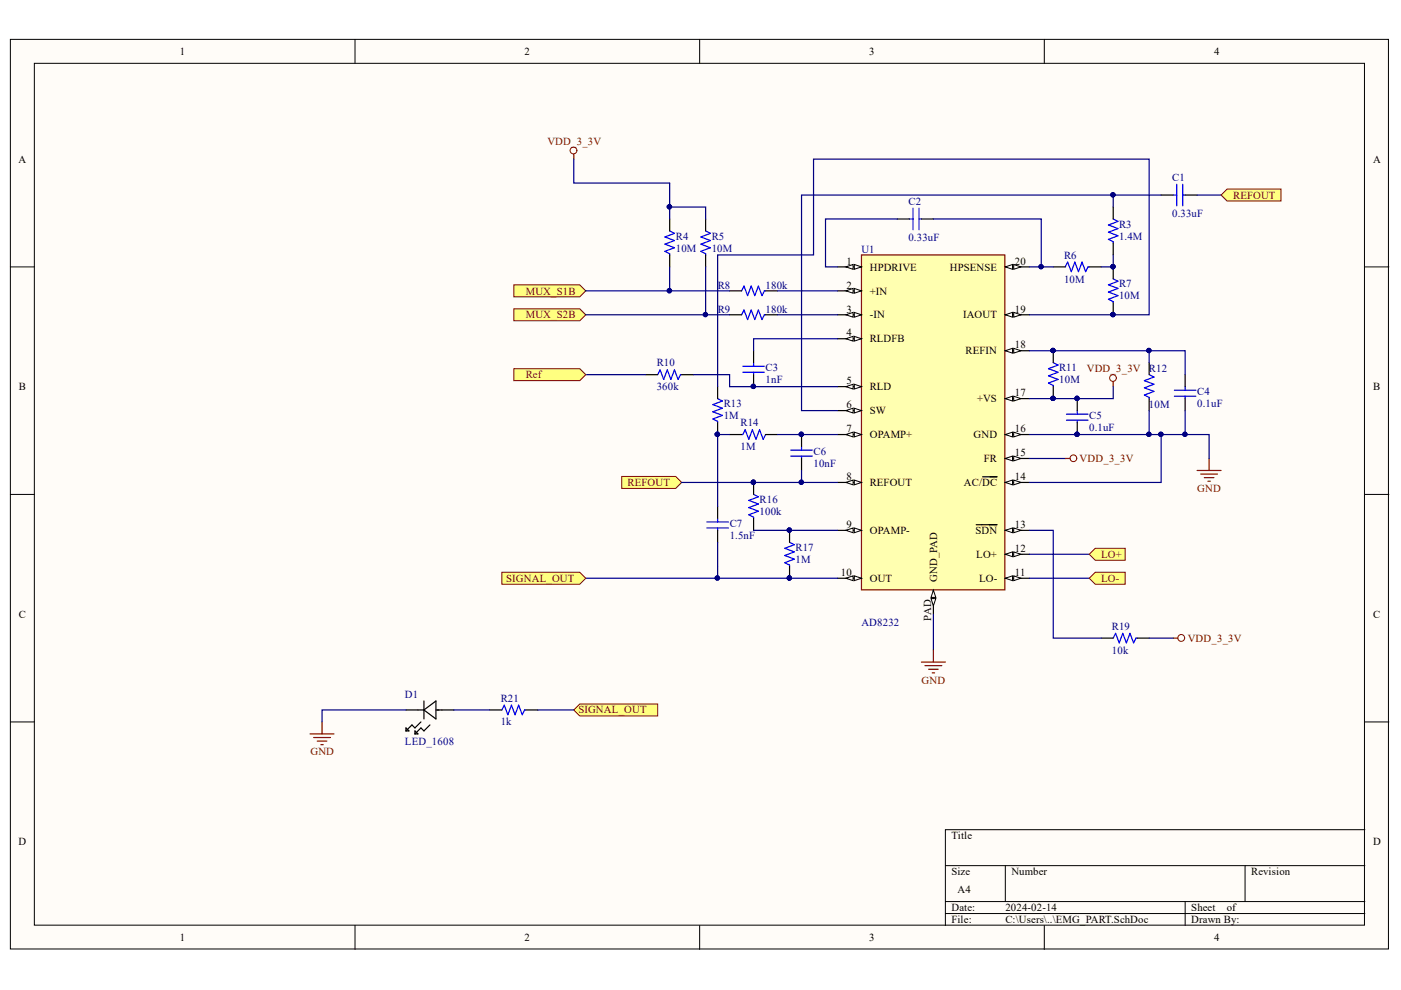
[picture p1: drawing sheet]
<svg xmlns="http://www.w3.org/2000/svg" width="297mm" height="210mm" viewBox="0 0 297 210" stroke-linecap="round" stroke-linejoin="round" font-family="sans-serif">
<defs><g id="words">
<g font-size="2.3">
<text x="38.1" y="11.7">1</text>
<text x="111.2" y="11.7">2</text>
<text x="184.3" y="11.7">3</text>
<text x="257.4" y="11.7">4</text>
<text x="3.9" y="34.5">A</text>
<text x="291.1" y="34.5">A</text>
<text x="179.5" y="56.1">1</text>
<text x="184.4" y="57.4">HPDRIVE</text>
<text x="201.4" y="57.4">HPSENSE</text>
<text x="215.2" y="56.1">20</text>
<text x="179.5" y="61.2">2</text>
<text x="184.4" y="62.5">+IN</text>
<text x="179.5" y="66.3">3</text>
<text x="179.5" y="71.3">4</text>
<text x="184.4" y="67.5">-IN</text>
<text x="204.2" y="67.5">IAOUT</text>
<text x="215.2" y="66.3">19</text>
<text x="184.4" y="72.6">RLDFB</text>
<text x="204.7" y="75.1">REFIN</text>
<text x="215.2" y="73.9">18</text>
<text x="4" y="82.7">B</text>
<text x="179.5" y="81.5">5</text>
<text x="184.4" y="82.7">RLD</text>
<text x="291.1" y="82.7">B</text>
<text x="179.5" y="86.5">6</text>
<text x="184.4" y="87.8">SW</text>
<text x="207.2" y="85.3">+VS</text>
<text x="215.2" y="84">17</text>
<text x="179.5" y="91.6">7</text>
<text x="184.4" y="92.9">OPAMP+</text>
<text x="206.4" y="92.9">GND</text>
<text x="215.2" y="91.6">16</text>
<text x="179.5" y="101.8">8</text>
<text x="208.6" y="98">FR</text>
<text x="215.2" y="96.7">15</text>
<text x="215.2" y="101.8">14</text>
<text x="184.4" y="103">REFOUT</text>
<text x="204.4" y="103">AC/DC</text>
<text x="179.5" y="112">9</text>
<text x="184.4" y="113.2">OPAMP-</text>
<text x="206.8" y="113.2">SDN</text>
<text x="215.2" y="112">13</text>
<text x="207" y="118.3">LO+</text>
<text x="215.2" y="117.1">12</text>
<text x="178.3" y="122.1">10</text>
<text x="184.4" y="123.4">OUT</text>
<text x="198.7" y="123.4" transform="rotate(-90 198.7 123.4)">GND_PAD</text>
<text x="207.6" y="123.4">LO-</text>
<text x="215.2" y="122.1">11</text>
<text x="4" y="131">C</text>
<text x="197.4" y="131.6" transform="rotate(-90 197.4 131.6)">PAD</text>
<text x="291.1" y="131">C</text>
<text x="3.9" y="179.3">D</text>
<text x="201.7" y="178">Title</text>
<text x="291.1" y="179.3">D</text>
<text x="201.7" y="185.6">Size</text>
<text x="214.4" y="185.6">Number</text>
<text x="265.3" y="185.6">Revision</text>
<text x="203" y="189.4">A4</text>
<text x="201.7" y="193.2">Date:</text>
<text x="201.7" y="195.7">File:</text>
<text x="213.2" y="193.2">2024-02-14</text>
<text x="213.2" y="195.7">C:\Users\..\EMG_PART.SchDoc</text>
<text x="252.6" y="193.2">Sheet</text>
<text x="252.6" y="195.7">Drawn By:</text>
<text x="260.1" y="193.2">of</text>
<text x="38.1" y="199.5">1</text>
<text x="111.2" y="199.5">2</text>
<text x="184.3" y="199.5">3</text>
<text x="257.4" y="199.5">4</text>
</g>
<g font-size="2.3" fill="#800000">
<text x="116.1" y="30.7">VDD_3_3V</text>
<text x="261.5" y="42.1">REFOUT</text>
<text x="111.5" y="62.5">MUX_S1B</text>
<text x="111.5" y="67.5">MUX_S2B</text>
<text x="111.5" y="80.2">Ref</text>
<text x="230.4" y="78.9">VDD_3_3V</text>
<text x="228.9" y="98">VDD_3_3V</text>
<text x="133.1" y="103">REFOUT</text>
<text x="253.8" y="104.4">GND</text>
<text x="233.5" y="118.3">LO+</text>
<text x="107.3" y="123.4">SIGNAL_OUT</text>
<text x="233.5" y="123.4">LO-</text>
<text x="251.8" y="136.1">VDD_3_3V</text>
<text x="195.4" y="144.9">GND</text>
<text x="122.6" y="151.3">SIGNAL_OUT</text>
<text x="65.8" y="160.2">GND</text>
</g>
<g font-size="2.3" fill="#000080">
<text x="248.5" y="38.3">C1</text>
<text x="192.6" y="43.4">C2</text>
<text x="248.5" y="46">0.33uF</text>
<text x="143.3" y="50.8">R4</text>
<text x="143.3" y="53.3">10M</text>
<text x="150.9" y="50.8">R5</text>
<text x="150.9" y="53.3">10M</text>
<text x="182.6" y="53.6">U1</text>
<text x="192.6" y="51">0.33uF</text>
<text x="237.3" y="48.3">R3</text>
<text x="237.3" y="50.8">1.4M</text>
<text x="225.6" y="54.8">R6</text>
<text x="225.6" y="59.9">10M</text>
<text x="152.2" y="61.2">R8</text>
<text x="162.3" y="61.2">180k</text>
<text x="237.3" y="60.9">R7</text>
<text x="237.3" y="63.5">10M</text>
<text x="152.2" y="66.3">R9</text>
<text x="162.3" y="66.3">180k</text>
<text x="139.2" y="77.7">R10</text>
<text x="139.2" y="82.7">360k</text>
<text x="162.3" y="78.7">C3</text>
<text x="162.3" y="81.2">1nF</text>
<text x="224.6" y="78.7">R11</text>
<text x="224.6" y="81.2">10M</text>
<text x="243.6" y="78.9">R12</text>
<text x="253.8" y="83.8">C4</text>
<text x="153.4" y="86.3">R13</text>
<text x="153.4" y="88.8">1M</text>
<text x="230.9" y="88.8">C5</text>
<text x="243.6" y="86.5">10M</text>
<text x="253.8" y="86.3">0.1uF</text>
<text x="157" y="90.3">R14</text>
<text x="157" y="95.4">1M</text>
<text x="230.9" y="91.4">0.1uF</text>
<text x="172.5" y="96.4">C6</text>
<text x="172.5" y="99">10nF</text>
<text x="161.1" y="106.7">R16</text>
<text x="154.7" y="111.7">C7</text>
<text x="161.1" y="109.2">100k</text>
<text x="154.7" y="114.3">1.5nF</text>
<text x="168.7" y="116.8">R17</text>
<text x="168.7" y="119.3">1M</text>
<text x="182.6" y="132.8">AD8232</text>
<text x="235.7" y="133.5">R19</text>
<text x="235.7" y="138.6">10k</text>
<text x="85.9" y="147.9">D1</text>
<text x="106.2" y="148.7">R21</text>
<text x="106.2" y="153.8">1k</text>
<text x="85.9" y="157.9">LED_1608</text>
</g>
</g></defs>
<g fill="#fffcf8" stroke="#000" stroke-width=".21">
<path d="M2.2 8.3h292.2v192.9h-292.2z"/>
<path d="M7.3 13.4h282v182.8h-282z"/>
</g>
<g fill="none" stroke="#000" stroke-width=".21">
<path d="M75.3 8.3v5.1M148.3 8.3v5.1M221.4 8.3v5.1M2.2 56.6h5.1M289.4 56.6h5.1M2.2 104.8h5.1M289.4 104.8h5.1M2.2 153.1h5.1M289.4 153.1h5.1M289.4 175.9h-89v20.3M75.3 196.2v5.1M148.3 196.2v5.1"/>
<path d="M200.4 183.5h89M200.4 191.2h89M200.4 193.7h89M213.1 183.5v7.7M221.4 196.2v5.1M251.3 191.2v5M264 183.5v7.7"/>
</g>
<path d="M182.6 54h30.4v71.1h-30.4z" fill="#ffffb0" stroke="#800000" stroke-width=".25"/>
<path d="M177.6 56.6h5" fill="none" stroke="#000" stroke-width=".25"/>
<path d="M181.1 56.1l1.5 .5-1.5 .5z" fill="#fffcf8"/>
<path d="M181.1 56.1l1.5 .5-1.5 .5z" fill="none" stroke="#000" stroke-width=".21"/>
<path d="M179.3 56.6l1.6-.5v1z" fill="#fffcf8"/>
<path d="M179.3 56.6l1.6-.5v1z" fill="none" stroke="#000" stroke-width=".21"/>
<path d="M177.6 61.7h5" fill="none" stroke="#000" stroke-width=".25"/>
<path d="M181.1 61.2l1.5 .5-1.5 .5z" fill="#fffcf8"/>
<path d="M181.1 61.2l1.5 .5-1.5 .5z" fill="none" stroke="#000" stroke-width=".21"/>
<path d="M179.3 61.7l1.6-.5v1z" fill="#fffcf8"/>
<path d="M179.3 61.7l1.6-.5v1z" fill="none" stroke="#000" stroke-width=".21"/>
<path d="M177.6 66.7h5" fill="none" stroke="#000" stroke-width=".25"/>
<path d="M181.1 66.2l1.5 .5-1.5 .6z" fill="#fffcf8"/>
<path d="M181.1 66.2l1.5 .5-1.5 .6z" fill="none" stroke="#000" stroke-width=".21"/>
<path d="M179.3 66.7l1.6-.5v1.1z" fill="#fffcf8"/>
<path d="M179.3 66.7l1.6-.5v1.1z" fill="none" stroke="#000" stroke-width=".21"/>
<path d="M177.6 71.8h5" fill="none" stroke="#000" stroke-width=".25"/>
<path d="M181.1 71.3l1.5 .5-1.5 .5z" fill="#fffcf8"/>
<path d="M181.1 71.3l1.5 .5-1.5 .5z" fill="none" stroke="#000" stroke-width=".21"/>
<path d="M179.3 71.8l1.6-.5v1z" fill="#fffcf8"/>
<path d="M179.3 71.8l1.6-.5v1z" fill="none" stroke="#000" stroke-width=".21"/>
<path d="M177.6 82h5" fill="none" stroke="#000" stroke-width=".25"/>
<path d="M181.1 81.5l1.5 .5-1.5 .5z" fill="#fffcf8"/>
<path d="M181.1 81.5l1.5 .5-1.5 .5z" fill="none" stroke="#000" stroke-width=".21"/>
<path d="M179.3 82l1.6-.5v1z" fill="#fffcf8"/>
<path d="M179.3 82l1.6-.5v1z" fill="none" stroke="#000" stroke-width=".21"/>
<path d="M177.6 87.1h5" fill="none" stroke="#000" stroke-width=".25"/>
<path d="M181.1 86.5l1.5 .6-1.5 .5z" fill="#fffcf8"/>
<path d="M181.1 86.5l1.5 .6-1.5 .5z" fill="none" stroke="#000" stroke-width=".21"/>
<path d="M179.3 87.1l1.6-.6v1.1z" fill="#fffcf8"/>
<path d="M179.3 87.1l1.6-.6v1.1z" fill="none" stroke="#000" stroke-width=".21"/>
<path d="M177.6 92.1h5" fill="none" stroke="#000" stroke-width=".25"/>
<path d="M181.1 91.6l1.5 .5-1.5 .5z" fill="#fffcf8"/>
<path d="M181.1 91.6l1.5 .5-1.5 .5z" fill="none" stroke="#000" stroke-width=".21"/>
<path d="M179.3 92.1l1.6-.5v1z" fill="#fffcf8"/>
<path d="M179.3 92.1l1.6-.5v1z" fill="none" stroke="#000" stroke-width=".21"/>
<path d="M177.6 102.3h5" fill="none" stroke="#000" stroke-width=".25"/>
<path d="M181.1 101.8l1.5 .5-1.5 .5z" fill="#fffcf8"/>
<path d="M181.1 101.8l1.5 .5-1.5 .5z" fill="none" stroke="#000" stroke-width=".21"/>
<path d="M179.3 102.3l1.6-.5v1z" fill="#fffcf8"/>
<path d="M179.3 102.3l1.6-.5v1z" fill="none" stroke="#000" stroke-width=".21"/>
<path d="M177.6 112.4h5" fill="none" stroke="#000" stroke-width=".25"/>
<path d="M181.1 111.9l1.5 .5-1.5 .6z" fill="#fffcf8"/>
<path d="M181.1 111.9l1.5 .5-1.5 .6z" fill="none" stroke="#000" stroke-width=".21"/>
<path d="M179.3 112.4l1.6-.5v1.1z" fill="#fffcf8"/>
<path d="M179.3 112.4l1.6-.5v1.1z" fill="none" stroke="#000" stroke-width=".21"/>
<path d="M177.6 122.6h5" fill="none" stroke="#000" stroke-width=".25"/>
<path d="M181.1 122.1l1.5 .5-1.5 .5z" fill="#fffcf8"/>
<path d="M181.1 122.1l1.5 .5-1.5 .5z" fill="none" stroke="#000" stroke-width=".21"/>
<path d="M179.3 122.6l1.6-.5v1z" fill="#fffcf8"/>
<path d="M179.3 122.6l1.6-.5v1z" fill="none" stroke="#000" stroke-width=".21"/>
<path d="M213.1 56.6h5.1" fill="none" stroke="#000" stroke-width=".25"/>
<path d="M213.1 56.6l1.6-.5v1z" fill="#fffcf8"/>
<path d="M213.1 56.6l1.6-.5v1z" fill="none" stroke="#000" stroke-width=".21"/>
<path d="M214.9 56.1l1.6 .5-1.6 .5z" fill="#fffcf8"/>
<path d="M214.9 56.1l1.6 .5-1.6 .5z" fill="none" stroke="#000" stroke-width=".21"/>
<path d="M213.1 66.7h5.1" fill="none" stroke="#000" stroke-width=".25"/>
<path d="M213.1 66.7l1.6-.5v1.1z" fill="#fffcf8"/>
<path d="M213.1 66.7l1.6-.5v1.1z" fill="none" stroke="#000" stroke-width=".21"/>
<path d="M214.9 66.2l1.6 .5-1.6 .6z" fill="#fffcf8"/>
<path d="M214.9 66.2l1.6 .5-1.6 .6z" fill="none" stroke="#000" stroke-width=".21"/>
<path d="M213.1 74.4h5.1" fill="none" stroke="#000" stroke-width=".25"/>
<path d="M213.1 74.4l1.6-.5v1z" fill="#fffcf8"/>
<path d="M213.1 74.4l1.6-.5v1z" fill="none" stroke="#000" stroke-width=".21"/>
<path d="M214.9 73.9l1.6 .5-1.6 .5z" fill="#fffcf8"/>
<path d="M214.9 73.9l1.6 .5-1.6 .5z" fill="none" stroke="#000" stroke-width=".21"/>
<path d="M213.1 84.5h5.1" fill="none" stroke="#000" stroke-width=".25"/>
<path d="M213.1 84.5l1.6-.5v1z" fill="#fffcf8"/>
<path d="M213.1 84.5l1.6-.5v1z" fill="none" stroke="#000" stroke-width=".21"/>
<path d="M214.9 84l1.6 .5-1.6 .5z" fill="#fffcf8"/>
<path d="M214.9 84l1.6 .5-1.6 .5z" fill="none" stroke="#000" stroke-width=".21"/>
<path d="M213.1 92.1h5.1" fill="none" stroke="#000" stroke-width=".25"/>
<path d="M213.1 92.1l1.6-.5v1z" fill="#fffcf8"/>
<path d="M213.1 92.1l1.6-.5v1z" fill="none" stroke="#000" stroke-width=".21"/>
<path d="M214.9 91.6l1.6 .5-1.6 .5z" fill="#fffcf8"/>
<path d="M214.9 91.6l1.6 .5-1.6 .5z" fill="none" stroke="#000" stroke-width=".21"/>
<path d="M213.1 97.2h5.1" fill="none" stroke="#000" stroke-width=".25"/>
<path d="M213.1 97.2l1.6-.5v1z" fill="#fffcf8"/>
<path d="M213.1 97.2l1.6-.5v1z" fill="none" stroke="#000" stroke-width=".21"/>
<path d="M214.9 96.7l1.6 .5-1.6 .5z" fill="#fffcf8"/>
<path d="M214.9 96.7l1.6 .5-1.6 .5z" fill="none" stroke="#000" stroke-width=".21"/>
<path d="M213.1 102.3h5.1" fill="none" stroke="#000" stroke-width=".25"/>
<path d="M213.1 102.3l1.6-.5v1z" fill="#fffcf8"/>
<path d="M213.1 102.3l1.6-.5v1z" fill="none" stroke="#000" stroke-width=".21"/>
<path d="M214.9 101.8l1.6 .5-1.6 .5z" fill="#fffcf8"/>
<path d="M214.9 101.8l1.6 .5-1.6 .5z" fill="none" stroke="#000" stroke-width=".21"/>
<path d="M208.3 101.1h3.1M213.1 112.4h5.1" fill="none" stroke="#000" stroke-width=".25"/>
<path d="M213.1 112.4l1.6-.5v1.1z" fill="#fffcf8"/>
<path d="M213.1 112.4l1.6-.5v1.1z" fill="none" stroke="#000" stroke-width=".21"/>
<path d="M214.9 111.9l1.6 .5-1.6 .6z" fill="#fffcf8"/>
<path d="M214.9 111.9l1.6 .5-1.6 .6z" fill="none" stroke="#000" stroke-width=".21"/>
<path d="M207 111.3h4.4M213.1 117.5h5.1" fill="none" stroke="#000" stroke-width=".25"/>
<path d="M213.1 117.5l1.6-.5v1z" fill="#fffcf8"/>
<path d="M213.1 117.5l1.6-.5v1z" fill="none" stroke="#000" stroke-width=".21"/>
<path d="M214.9 117l1.6 .5-1.6 .5z" fill="#fffcf8"/>
<path d="M214.9 117l1.6 .5-1.6 .5z" fill="none" stroke="#000" stroke-width=".21"/>
<path d="M213.1 122.6h5.1" fill="none" stroke="#000" stroke-width=".25"/>
<path d="M213.1 122.6l1.6-.5v1z" fill="#fffcf8"/>
<path d="M213.1 122.6l1.6-.5v1z" fill="none" stroke="#000" stroke-width=".21"/>
<path d="M214.9 122.1l1.6 .5-1.6 .5z" fill="#fffcf8"/>
<path d="M214.9 122.1l1.6 .5-1.6 .5z" fill="none" stroke="#000" stroke-width=".21"/>
<path d="M197.9 125.1v5.1" fill="none" stroke="#000" stroke-width=".25"/>
<path d="M197.9 125.1l.5 1.6h-1z" fill="#fffcf8"/>
<path d="M197.9 125.1l.5 1.6h-1z" fill="none" stroke="#000" stroke-width=".21"/>
<path d="M197.4 126.9h1l-.5 1.5z" fill="#fffcf8"/>
<path d="M197.4 126.9h1l-.5 1.5z" fill="none" stroke="#000" stroke-width=".21"/>
<g fill="none" stroke="#00f" stroke-width=".25">
<path d="M249.5 39.1v4.5M250.8 39.1v4.5M142 49l1 .5-2 .7 2 .8-2 .8 2 .7-2 .8 1 .5v.2M149.6 49l1 .5-2 .7 2 .8-2 .8 2 .7-2 .8 1 .5v.2M225.9 56.6l.5-1 .7 2 .8-2 .8 2 .7-2 .8 2 .5-1h.2M236 59.1l1 .5-2 .8 2 .8-2 .7 2 .8-2 .7 1 .6v.2M236 46.4l1 .5-2 .8 2 .8-2 .7 2 .8-2 .7 1 .6v.2M248.7 41.4h.8M250.8 41.4h.5M139.4 79.4l.6-1 .7 2.1 .8-2.1 .7 2.1 .8-2.1 .8 2.1 .5-1.1h.2M157.2 61.7l.5-1 .8 2 .8-2 .7 2 .8-2 .8 2 .5-1h.2M157.2 66.7l.5-1 .8 2.1 .8-2.1 .7 2.1 .8-2.1 .8 2.1 .5-1.1h.2"/>
<path d="M157.5 77.7h4.6M157.5 78.9h4.6M159.8 76.9v.8M159.8 78.9v.5M223.3 76.9l1 .5-2 .8 2 .7-2 .8 2 .8-2 .7 1 .5v.3M243.6 79.4l1.1 .5-2.1 .8 2.1 .8-2.1 .7 2.1 .8-2.1 .8 1 .5v.2M152.2 84.5l1 .5-2.1 .8 2.1 .7-2.1 .8 2.1 .8-2.1 .7 1.1 .5v.3M157.2 92.1h.3l.5-1 .8 2 .7-2 .8 2 .7-2 .8 2 .5-1M167.7 95.4h4.5M167.7 96.7h4.5M169.9 94.7v.7M169.9 96.7v.5"/>
<path d="M226.1 87.8h4.6M226.1 89.1h4.6M228.4 87.1v.7M228.4 89.1v.5M249 82.7h4.6M249 84h4.6M251.3 82v.7M251.3 84v.5M149.9 110.7h4.5M149.9 111.9h4.5M152.2 109.9v.8M152.2 111.9v.5"/>
<path d="M159.8 104.8l1 .5-2 .8 2 .8-2 .7 2 .8-2 .7 1 .6v.2M167.4 115l1 .5-2 .8 2 .7-2 .8 2 .7-2 .8 1 .5v.3"/>
</g>
<g fill="none" stroke="#000" stroke-width=".25">
<path d="M142 46.4v2.6M142 54v2.6M149.6 46.4v2.6M149.6 54v2.6M223.3 56.6h2.6M230.9 56.6h2.6M236 43.9v2.5M236 51.5v2.5M236 56.6v2.5M246.2 41.4h2.5M251.3 41.4h2.5M136.9 79.4h2.5"/>
<path d="M144.5 79.4h2.6M154.7 61.7h2.5M154.7 66.7h2.5M159.8 74.4v2.5M159.8 79.4v2.6M162.3 61.7h2.6M162.3 66.7h2.6M223.3 74.4v2.5M236 64.2v2.5M243.6 76.9v2.5M251.3 79.4v2.6M152.2 82v2.5"/>
<path d="M152.2 89.6v2.5M154.7 92.1h2.5M162.3 92.1h2.6M169.9 92.1v2.6M169.9 97.2v2.6M223.3 82v2.5M228.4 84.5v2.6M228.4 89.6v2.5M243.6 84.5v2.6M251.3 84.5v2.6M152.2 107.4v2.5M152.2 112.4v2.6"/>
<path d="M159.8 102.3v2.5M159.8 109.9v2.5M167.4 112.4v2.6M167.4 120.1v2.5"/>
</g>
<g fill="#000080" stroke="#000080" stroke-width=".21">
<circle cx="159.7" cy="81.9" r=".46"/>
<circle cx="141.9" cy="43.8" r=".46"/>
<circle cx="141.9" cy="61.6" r=".47"/>
<circle cx="149.6" cy="66.7" r=".46"/>
<circle cx="169.9" cy="92.1" r=".46"/>
<circle cx="159.7" cy="102.3" r=".46"/>
<circle cx="169.9" cy="102.3" r=".46"/>
<circle cx="167.3" cy="112.4" r=".46"/>
<circle cx="167.3" cy="122.6" r=".46"/>
<circle cx="152.1" cy="92.1" r=".46"/>
<circle cx="152.1" cy="122.6" r=".46"/>
<circle cx="228.3" cy="92.1" r=".46"/>
<circle cx="228.3" cy="84.5" r=".46"/>
<circle cx="251.2" cy="92.1" r=".46"/>
<circle cx="243.6" cy="74.3" r=".46"/>
<circle cx="243.6" cy="92.1" r=".46"/>
<circle cx="246.1" cy="92.1" r=".46"/>
<circle cx="223.3" cy="74.3" r=".46"/>
<circle cx="223.3" cy="84.5" r=".46"/>
<circle cx="236" cy="56.5" r=".46"/>
<circle cx="236" cy="66.7" r=".46"/>
<circle cx="220.7" cy="56.5" r=".46"/>
<circle cx="236" cy="41.3" r=".46"/>
</g>
<g fill="none" stroke="#000080" stroke-width=".25">
<path d="M142 38.8v7.6M142 43.9h7.6v2.5M142 56.6v5.1M149.6 56.6v10.1M218.2 56.6h5.1M236 54v2.6h-2.5M246.2 41.4h-10.2v2.5M253.8 41.4h5.1M147.1 79.4h7.6v2.6h22.9M164.9 61.7h12.7M164.9 66.7h12.7M177.6 71.8h-17.8v2.6"/>
<path d="M218.2 74.4h33.1v5M243.6 74.4v2.5M154.7 92.1h-2.5v15.3M164.9 92.1h12.7M169.9 99.8v2.5M218.2 92.1h38.2v5.1M218.2 97.2h7.7M243.6 87.1v5M251.3 87.1v5M152.2 115v7.6h25.4M159.8 112.4h17.8M218.2 117.5h12.7"/>
<path d="M124.2 122.6h28M197.9 130.2v7.6M218.2 122.6h12.7"/>
</g>
<path d="M253.8 99.8h5.1M256.4 97.2v2.6M254.6 100.5h3.5M255.3 101.3h2.1M256.1 102h.5M197.9 137.8v2.6M195.4 140.4h5M196.1 141.1h3.6M196.9 141.9h2M197.6 142.7h.6" fill="none" stroke="#800000" stroke-width=".25"/>
<path d="M258.9 41.4l1.3-1.3h11.4v2.5h-11.4z" fill-rule="evenodd" fill="#ffff80" stroke="#800000" stroke-width=".21"/>
<path d="M218.2 66.7h25.4v-33h-71.1v20.3h-20.3v28" fill="none" stroke="#000080" stroke-width=".25"/>
<circle cx="236" cy="66.7" r=".46" fill="#000080" stroke="#000080" stroke-width=".21"/>
<g fill="#ffff80" stroke="#800000" stroke-width=".21">
<path d="M106.4 121.3h16.5l1.3 1.3-1.3 1.3h-16.5z" fill-rule="evenodd"/>
<path d="M131.8 101h11.5l1.2 1.3-1.2 1.3h-11.5z" fill-rule="evenodd"/>
</g>
<path d="M236 41.4h-66.1v45.7h7.7M124.2 79.4h12.7M144.5 102.3h33.1" fill="none" stroke="#000080" stroke-width=".25"/>
<g fill="#000080" stroke="#000080" stroke-width=".21">
<circle cx="169.9" cy="102.3" r=".46"/>
<circle cx="159.7" cy="102.3" r=".46"/>
<circle cx="236" cy="41.3" r=".46"/>
</g>
<g fill="#ffff80" stroke="#800000" stroke-width=".21">
<path d="M230.9 117.5l1.3-1.2h6.4v2.5h-6.4z" fill-rule="evenodd"/>
<path d="M230.9 122.6l1.3-1.3h6.4v2.6h-6.4z" fill-rule="evenodd"/>
</g>
<path d="M192.8 46.4h.8M193.6 44.1v4.6M194.8 46.4h.6M194.8 44.1v4.6" fill="none" stroke="#00f" stroke-width=".25"/>
<path d="M190.3 46.4h2.5M195.4 46.4h2.5M86.1 150.5h3.8M86.1 154.3l.6 .7h-.6zM88 155l.6 .6h-.6zM89.2 153.1l-1.2 1.2-.7-.6-1.2 1.3M89.9 150.5l2.5-1.9v3.8zM89.9 148.6v3.8M91.2 153.7l-1.3 1.3-.7-.7-1.2 1.3M92.4 150.5h3.8" fill="none" stroke="#000" stroke-width=".25"/>
<path d="M190.3 46.4h-15.3v10.2h2.6M197.9 46.4h22.9v10.2" fill="none" stroke="#000080" stroke-width=".25"/>
<circle cx="220.7" cy="56.5" r=".46" fill="#000080" stroke="#000080" stroke-width=".21"/>
<path d="M121.7 150.5l1.2-1.2h16.5v2.5h-16.5z" fill-rule="evenodd" fill="#ffff80" stroke="#800000" stroke-width=".21"/>
<path d="M236 135.3l.5-1 .8 2 .8-2 .7 2 .8-2 .7 2 .6-1h.2M106.4 150.5l.5-1 .8 2 .7-2 .8 2 .8-2 .7 2 .5-1h.3" fill="none" stroke="#00f" stroke-width=".25"/>
<path d="M233.5 135.3h2.5M241.1 135.3h2.5M103.9 150.5h2.5M111.5 150.5h2.5" fill="none" stroke="#000" stroke-width=".25"/>
<path d="M236 82v2.5h-17.8M218.2 112.4h5.1v22.9h10.2M243.6 135.3h5.1M96.2 150.5h7.7M114 150.5h7.7" fill="none" stroke="#000080" stroke-width=".25"/>
<path d="M121.7 32.7v1M225.9 97.2h1M236 81v1M248.7 135.3h1M65.7 155.6h5.1M66.5 156.4h3.6M67.3 157.1h2M68 157.9h.5M68.3 153.1v2.5" fill="none" stroke="#800000" stroke-width=".25"/>
<g fill="none" stroke="#800000" stroke-width=".21">
<circle cx="121.6" cy="31.9" r=".72"/>
<circle cx="227.6" cy="97.2" r=".71"/>
<circle cx="236" cy="80.1" r=".71"/>
<circle cx="250.4" cy="135.3" r=".72"/>
</g>
<g fill="#000080" stroke="#000080" stroke-width=".21">
<circle cx="228.3" cy="84.5" r=".46"/>
<circle cx="223.3" cy="84.5" r=".46"/>
</g>
<g fill="#ffff80" stroke="#800000" stroke-width=".21">
<path d="M108.9 60.4h14l1.3 1.3-1.3 1.2h-14z" fill-rule="evenodd"/>
<path d="M108.9 65.5h14l1.3 1.2-1.3 1.3h-14z" fill-rule="evenodd"/>
</g>
<path d="M124.2 61.7h30.5M124.2 66.7h30.5" fill="none" stroke="#000080" stroke-width=".25"/>
<g fill="#000080" stroke="#000080" stroke-width=".21">
<circle cx="141.9" cy="61.6" r=".47"/>
<circle cx="149.6" cy="66.7" r=".46"/>
</g>
<path d="M108.9 78.2h14l1.3 1.2-1.3 1.3h-14z" fill-rule="evenodd" fill="#ffff80" stroke="#800000" stroke-width=".21"/>
<path d="M121.7 33.7v5.1h20.3M246.2 92.1v10.2h-28M86.1 150.5h-17.8v2.6" fill="none" stroke="#000080" stroke-width=".25"/>
<circle cx="246.1" cy="92.1" r=".46" fill="#000080" stroke="#000080" stroke-width=".21"/>
<use href="#words"/>
</svg>
